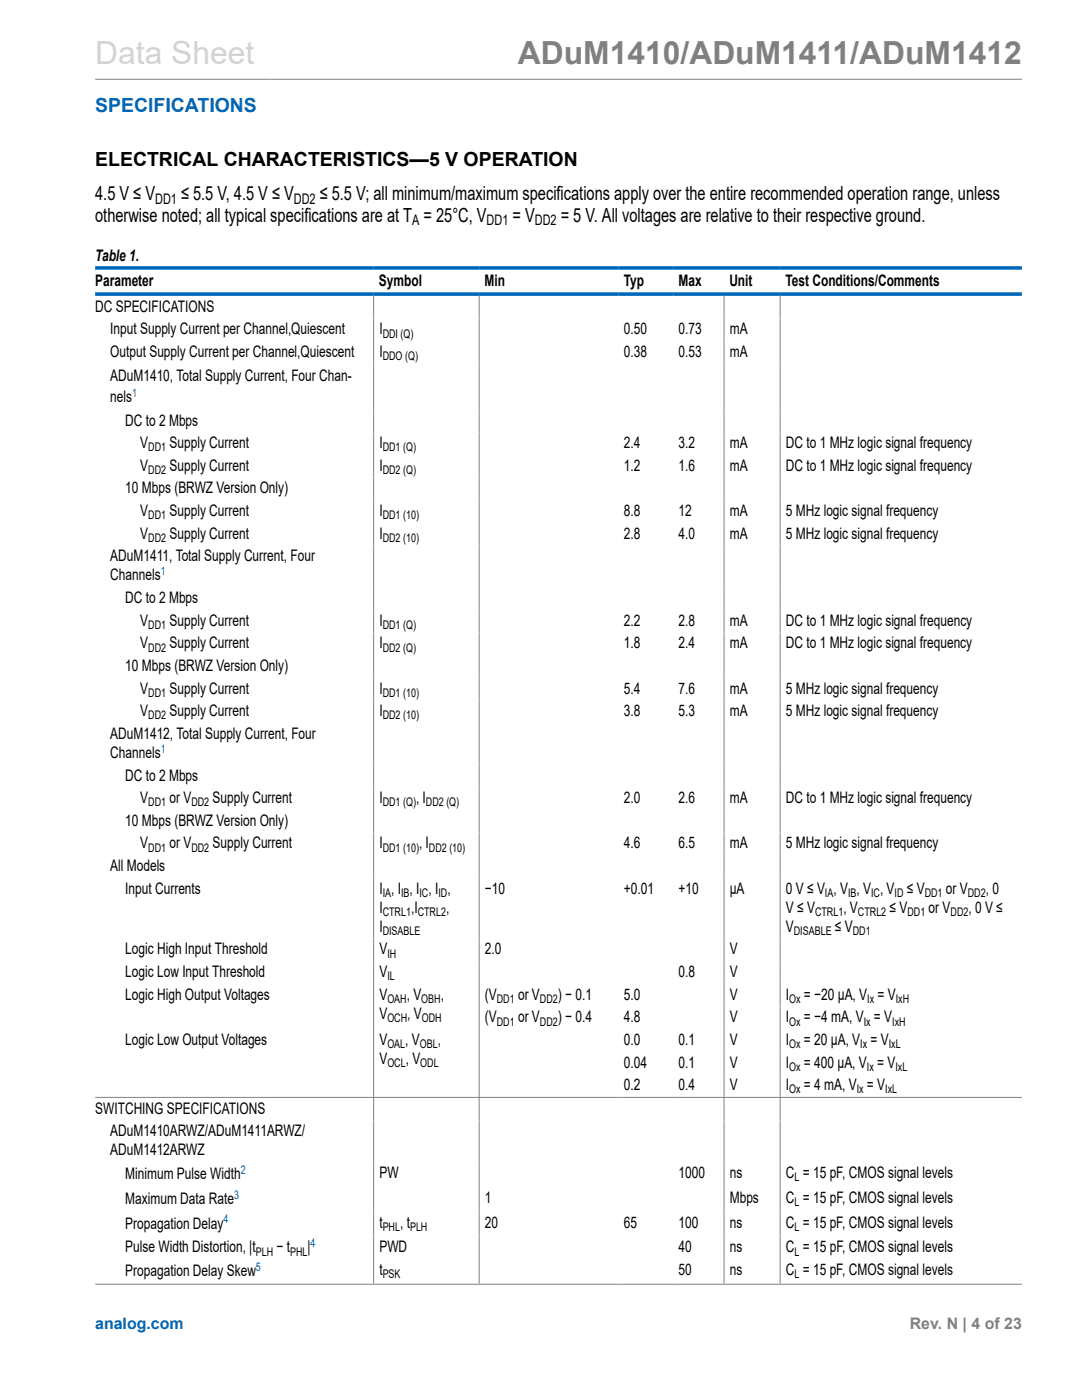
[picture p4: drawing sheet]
<svg xmlns="http://www.w3.org/2000/svg" width="216mm" height="279mm" viewBox="0 0 216 279" stroke-linecap="round" stroke-linejoin="round" font-family="sans-serif">
<defs><g id="words">
<text font-size="6.3" fill="#d3d3d3" x="19" y="12.7">Data Sheet</text>
<text font-size="6.3" fill="#808080" x="103.3" y="12.7">ADuM1410/ADuM1411/ADuM1412</text>
<text font-size="3.9" fill="#0067b8" x="19" y="22.3">SPECIFICATIONS</text>
<g font-size="3.9">
<text x="19" y="33.2">ELECTRICAL CHARACTERISTICS—5 V OPERATION</text>
<text x="19" y="40">4.5 V ≤ V</text>
<text x="36.1" y="40">≤ 5.5 V, 4.5 V ≤ V</text>
<text x="63.8" y="40">≤ 5.5 V; all minimum/maximum specifications apply over the entire recommended operation range, unless</text>
<text x="19" y="44.2">otherwise noted; all typical specifications are at T = 25°C, V</text>
<text x="102.3" y="44.2">= V</text>
<text x="111.9" y="44.2">= 5 V. All voltages are relative to their respective ground.</text>
</g>
<g font-size="3.2">
<text x="19" y="52.1">Table 1.</text>
<text x="19" y="57">Parameter</text>
<text x="75.6" y="57">Symbol</text>
<text x="96.7" y="57">Min</text>
<text x="124.5" y="57">Typ</text>
<text x="135.4" y="57">Max</text>
<text x="145.5" y="57">Unit</text>
<text x="156.7" y="57">Test Conditions/Comments</text>
<text x="19" y="62.2">DC SPECIFICATIONS</text>
<text x="22" y="66.7">Input Supply Current per Channel,Quiescent</text>
<text x="22" y="71.2">Output Supply Current per Channel,Quiescent</text>
<text x="75.7" y="66.7">I</text>
<text x="75.7" y="71.2">I</text>
<text x="124.5" y="71.2">0.38</text>
<text x="124.5" y="66.7">0.50</text>
<text x="135.4" y="71.2">0.53</text>
<text x="135.4" y="66.7">0.73</text>
<text x="145.6" y="71.2">mA</text>
<text x="145.6" y="66.7">mA</text>
<text x="22" y="76">ADuM1410, Total Supply Current, Four Chan-</text>
<text x="22" y="80.2">nels</text>
<text x="25" y="84.9">DC to 2 Mbps</text>
<text x="28" y="89.5">V</text>
<text x="33.8" y="89.5">Supply Current</text>
<text x="75.7" y="89.5">I</text>
<text x="124.5" y="89.5">2.4</text>
<text x="135.4" y="89.5">3.2</text>
<text x="145.6" y="89.5">mA</text>
<text x="156.8" y="89.5">DC to 1 MHz logic signal frequency</text>
<text x="28" y="94">V</text>
<text x="33.8" y="94">Supply Current</text>
<text x="75.7" y="94">I</text>
<text x="124.5" y="94">1.2</text>
<text x="135.4" y="94">1.6</text>
<text x="145.6" y="94">mA</text>
<text x="156.8" y="94">DC to 1 MHz logic signal frequency</text>
<text x="25" y="98.5">10 Mbps (BRWZ Version Only)</text>
<text x="28" y="103">V</text>
<text x="28" y="107.5">V</text>
<text x="33.8" y="103">Supply Current</text>
<text x="33.8" y="107.5">Supply Current</text>
<text x="75.7" y="103">I</text>
<text x="75.7" y="107.5">I</text>
<text x="124.5" y="103">8.8</text>
<text x="124.5" y="107.5">2.8</text>
<text x="135.4" y="103">12</text>
<text x="135.4" y="107.5">4.0</text>
<text x="145.6" y="103">mA</text>
<text x="145.6" y="107.5">mA</text>
<text x="156.8" y="103">5 MHz logic signal frequency</text>
<text x="156.8" y="107.5">5 MHz logic signal frequency</text>
<text x="22" y="112">ADuM1411, Total Supply Current, Four</text>
<text x="22" y="115.8">Channels</text>
<text x="25" y="120.4">DC to 2 Mbps</text>
<text x="28" y="124.9">V</text>
<text x="33.8" y="124.9">Supply Current</text>
<text x="75.7" y="124.9">I</text>
<text x="124.5" y="124.9">2.2</text>
<text x="135.4" y="124.9">2.8</text>
<text x="145.6" y="124.9">mA</text>
<text x="156.8" y="124.9">DC to 1 MHz logic signal frequency</text>
<text x="28" y="129.4">V</text>
<text x="33.8" y="129.4">Supply Current</text>
<text x="75.7" y="129.4">I</text>
<text x="124.5" y="129.4">1.8</text>
<text x="135.4" y="129.4">2.4</text>
<text x="145.6" y="129.4">mA</text>
<text x="156.8" y="129.4">DC to 1 MHz logic signal frequency</text>
<text x="25" y="133.9">10 Mbps (BRWZ Version Only)</text>
<text x="28" y="138.4">V</text>
<text x="28" y="142.9">V</text>
<text x="33.8" y="138.4">Supply Current</text>
<text x="33.8" y="142.9">Supply Current</text>
<text x="75.7" y="138.4">I</text>
<text x="75.7" y="142.9">I</text>
<text x="124.5" y="138.4">5.4</text>
<text x="124.5" y="142.9">3.8</text>
<text x="135.4" y="138.4">7.6</text>
<text x="135.4" y="142.9">5.3</text>
<text x="145.6" y="138.4">mA</text>
<text x="145.6" y="142.9">mA</text>
<text x="156.8" y="138.4">5 MHz logic signal frequency</text>
<text x="156.8" y="142.9">5 MHz logic signal frequency</text>
<text x="22" y="147.4">ADuM1412, Total Supply Current, Four</text>
<text x="22" y="151.3">Channels</text>
<text x="25" y="155.8">DC to 2 Mbps</text>
<text x="28" y="160.3">V</text>
<text x="33.8" y="160.3">or V</text>
<text x="42.4" y="160.3">Supply Current</text>
<text x="75.7" y="160.3">I</text>
<text x="83" y="160.3">, I</text>
<text x="124.5" y="160.3">2.0</text>
<text x="135.4" y="160.3">2.6</text>
<text x="145.6" y="160.3">mA</text>
<text x="156.8" y="160.3">DC to 1 MHz logic signal frequency</text>
<text x="25" y="164.8">10 Mbps (BRWZ Version Only)</text>
<text x="22" y="173.8">All Models</text>
<text x="28" y="169.3">V</text>
<text x="33.8" y="169.3">or V</text>
<text x="42.4" y="169.3">Supply Current</text>
<text x="75.7" y="169.3">I</text>
<text x="83.6" y="169.3">, I</text>
<text x="124.5" y="169.3">4.6</text>
<text x="135.4" y="169.3">6.5</text>
<text x="145.6" y="169.3">mA</text>
<text x="156.8" y="169.3">5 MHz logic signal frequency</text>
<text x="25" y="178.4">Input Currents</text>
<text x="75.7" y="178.4">I , I , I , I ,</text>
<text x="96.8" y="178.4">−10</text>
<text x="124.5" y="178.4">+0.01</text>
<text x="135.4" y="178.4">+10</text>
<text x="145.6" y="178.4">µA</text>
<text x="156.8" y="178.4">0 V ≤ V , V , V , V</text>
<text x="181" y="178.4">≤ V</text>
<text x="188.7" y="178.4">or V</text>
<text x="196.7" y="178.4">, 0</text>
<text x="75.7" y="186">I</text>
<text x="75.7" y="182.2">I</text>
<text x="82" y="182.2">,I</text>
<text x="89" y="182.2">,</text>
<text x="156.8" y="182.2">V ≤ V</text>
<text x="156.8" y="186">V</text>
<text x="166.6" y="186">≤ V</text>
<text x="168.3" y="182.2">, V</text>
<text x="177.5" y="182.2">≤ V</text>
<text x="185.3" y="182.2">or V</text>
<text x="193.2" y="182.2">, 0 V ≤</text>
<text x="25" y="190.5">Logic High Input Threshold</text>
<text x="75.7" y="190.5">V</text>
<text x="96.8" y="190.5">2.0</text>
<text x="145.6" y="190.5">V</text>
<text x="25" y="195">Logic Low Input Threshold</text>
<text x="75.7" y="195">V</text>
<text x="135.4" y="195">0.8</text>
<text x="145.6" y="195">V</text>
<text x="25" y="199.5">Logic High Output Voltages</text>
<text x="75.7" y="199.5">V</text>
<text x="75.7" y="203.3">V</text>
<text x="81.2" y="199.5">, V</text>
<text x="81.3" y="203.3">, V</text>
<text x="87.9" y="199.5">,</text>
<text x="96.8" y="199.5">(V</text>
<text x="103.4" y="199.5">or V</text>
<text x="111.3" y="199.5">) − 0.1</text>
<text x="124.5" y="199.5">5.0</text>
<text x="145.6" y="199.5">V</text>
<text x="156.8" y="199.5">I</text>
<text x="160.4" y="199.5">= −20 µA, V = V</text>
<text x="25" y="208.5">Logic Low Output Voltages</text>
<text x="75.7" y="208.5">V</text>
<text x="80.9" y="208.5">, V</text>
<text x="87.3" y="208.5">,</text>
<text x="96.8" y="204">(V</text>
<text x="103.4" y="204">or V</text>
<text x="111.3" y="204">) − 0.4</text>
<text x="124.5" y="204">4.8</text>
<text x="124.5" y="208.5">0.0</text>
<text x="135.4" y="208.5">0.1</text>
<text x="145.6" y="204">V</text>
<text x="145.6" y="208.5">V</text>
<text x="156.8" y="204">I</text>
<text x="156.8" y="208.5">I</text>
<text x="160.4" y="204">= −4 mA, V = V</text>
<text x="160.4" y="208.5">= 20 µA, V = V</text>
<text x="75.7" y="212.4">V</text>
<text x="81" y="212.4">, V</text>
<text x="124.5" y="213.1">0.04</text>
<text x="135.4" y="213.1">0.1</text>
<text x="145.6" y="213.1">V</text>
<text x="156.8" y="213.1">I</text>
<text x="160.4" y="213.1">= 400 µA, V = V</text>
<text x="124.5" y="217.6">0.2</text>
<text x="135.4" y="217.6">0.4</text>
<text x="145.6" y="217.6">V</text>
<text x="156.8" y="217.6">I</text>
<text x="160.4" y="217.6">= 4 mA, V = V</text>
<text x="19" y="222.3">SWITCHING SPECIFICATIONS</text>
<text x="22" y="226.8">ADuM1410ARWZ/ADuM1411ARWZ/</text>
<text x="22" y="230.6">ADuM1412ARWZ</text>
<text x="25" y="235.3">Minimum Pulse Width</text>
<text x="75.7" y="235.1">PW</text>
<text x="135.4" y="235.1">1000</text>
<text x="145.6" y="235.1">ns</text>
<text x="156.8" y="235.1">C = 15 pF, CMOS signal levels</text>
<text x="25" y="240.3">Maximum Data Rate</text>
<text x="25" y="245.2">Propagation Delay</text>
<text x="75.7" y="245">t</text>
<text x="79.8" y="245">, t</text>
<text x="96.8" y="245">20</text>
<text x="96.8" y="240.1">1</text>
<text x="124.5" y="245">65</text>
<text x="135.4" y="245">100</text>
<text x="145.6" y="245">ns</text>
<text x="145.6" y="240.1">Mbps</text>
<text x="156.8" y="245">C = 15 pF, CMOS signal levels</text>
<text x="156.8" y="240.1">C = 15 pF, CMOS signal levels</text>
<text x="25" y="249.9">Pulse Width Distortion, |t</text>
<text x="55.2" y="249.9">− t</text>
<text x="61.4" y="249.9">|</text>
<text x="75.7" y="249.9">PWD</text>
<text x="135.4" y="249.9">40</text>
<text x="145.6" y="249.9">ns</text>
<text x="156.8" y="249.9">C = 15 pF, CMOS signal levels</text>
<text x="25" y="254.7">Propagation Delay Skew</text>
<text x="75.7" y="254.4">t</text>
<text x="135.4" y="254.4">50</text>
<text x="145.6" y="254.4">ns</text>
<text x="156.8" y="254.4">C = 15 pF, CMOS signal levels</text>
</g>
<text font-size="3.2" fill="#0067b8" x="19" y="265.3">analog.com</text>
<text font-size="3.2" fill="#808080" x="181.5" y="265.3">Rev. N | 4 of 23</text>
<g font-size="2.9">
<text x="31" y="40.8">DD1</text>
<text x="58.6" y="40.8">DD2</text>
<text x="82.3" y="45">A</text>
<text x="97.1" y="45">DD1</text>
<text x="106.7" y="45">DD2</text>
</g>
<g font-size="2.4">
<text x="76.4" y="71.9">DDO (Q)</text>
<text x="76.4" y="67.4">DDI (Q)</text>
<text x="29.6" y="94.6">DD2</text>
<text x="29.6" y="90.1">DD1</text>
<text x="76.4" y="90.1">DD1 (Q)</text>
<text x="76.4" y="94.6">DD2 (Q)</text>
<text x="29.6" y="103.6">DD1</text>
<text x="76.4" y="103.6">DD1 (10)</text>
<text x="29.6" y="108.1">DD2</text>
<text x="76.4" y="108.1">DD2 (10)</text>
<text x="29.6" y="125.5">DD1</text>
<text x="76.4" y="125.5">DD1 (Q)</text>
<text x="29.6" y="130">DD2</text>
<text x="76.4" y="130">DD2 (Q)</text>
<text x="29.6" y="139.1">DD1</text>
<text x="29.6" y="143.6">DD2</text>
<text x="76.4" y="139.1">DD1 (10)</text>
<text x="76.4" y="143.6">DD2 (10)</text>
<text x="29.6" y="160.9">DD1</text>
<text x="38.2" y="160.9">DD2</text>
<text x="76.4" y="160.9">DD1 (Q)</text>
<text x="85" y="160.9">DD2 (Q)</text>
<text x="29.6" y="170">DD1</text>
<text x="38.2" y="170">DD2</text>
<text x="76.4" y="170">DD1 (10)</text>
<text x="85.6" y="170">DD2 (10)</text>
<text x="76.4" y="179">IA</text>
<text x="80" y="179">IB</text>
<text x="83.7" y="179">IC</text>
<text x="87.5" y="179">ID</text>
<text x="164.6" y="179">IA</text>
<text x="169.2" y="179">IB</text>
<text x="173.8" y="179">IC</text>
<text x="178.5" y="179">ID</text>
<text x="184.5" y="179">DD1</text>
<text x="193.1" y="179">DD2</text>
<text x="76.4" y="182.8">CTRL1 CTRL2</text>
<text x="162.6" y="182.8">CTRL1</text>
<text x="171.2" y="182.8">CTRL2</text>
<text x="181.1" y="182.8">DD1</text>
<text x="189.7" y="182.8">DD2</text>
<text x="76.4" y="186.6">DISABLE</text>
<text x="77.3" y="191.1">IH</text>
<text x="158.4" y="186.6">DISABLE</text>
<text x="170.2" y="186.6">DD1</text>
<text x="77.3" y="195.6">IL</text>
<text x="77.3" y="204">OCH</text>
<text x="77.3" y="200.2">OAH</text>
<text x="84.1" y="200.2">OBH</text>
<text x="84.2" y="204">ODH</text>
<text x="99.1" y="200.2">DD1</text>
<text x="107.7" y="200.2">DD2</text>
<text x="157.5" y="200.2">Ox</text>
<text x="173" y="200.2">Ix</text>
<text x="178.7" y="200.2">IxH</text>
<text x="77.3" y="209.2">OAL</text>
<text x="83.8" y="209.2">OBL</text>
<text x="99.1" y="204.7">DD1</text>
<text x="107.7" y="204.7">DD2</text>
<text x="157.5" y="204.7">Ox</text>
<text x="157.5" y="209.2">Ox</text>
<text x="171.7" y="209.2">Ix</text>
<text x="172.3" y="204.7">Ix</text>
<text x="177.3" y="209.2">IxL</text>
<text x="178" y="204.7">IxH</text>
<text x="77.3" y="213">OCL</text>
<text x="83.9" y="213">ODL</text>
<text x="157.5" y="213.7">Ox</text>
<text x="173" y="213.7">Ix</text>
<text x="178.7" y="213.7">IxL</text>
<text x="157.5" y="218.2">Ox</text>
<text x="170.9" y="218.2">Ix</text>
<text x="176.6" y="218.2">IxL</text>
<text x="158.5" y="235.7">L</text>
<text x="76.4" y="245.6">PHL</text>
<text x="81.8" y="245.6">PLH</text>
<text x="158.5" y="245.6">L</text>
<text x="158.5" y="240.7">L</text>
<text x="51" y="250.6">PLH</text>
<text x="57.9" y="250.6">PHL</text>
<text x="158.5" y="250.6">L</text>
<text x="76.4" y="255.1">PSK</text>
<text x="158.5" y="255.1">L</text>
</g>
<g font-size="2.4" fill="#0067b8">
<text x="26.4" y="79.2">1</text>
<text x="32.1" y="114.8">1</text>
<text x="32.1" y="150.2">1</text>
<text x="46.7" y="239.2">3</text>
<text x="48" y="234.3">2</text>
<text x="44.6" y="244.1">4</text>
<text x="62" y="248.9">4</text>
<text x="51.1" y="253.6">5</text>
</g>
</g></defs>
<path d="M19 15.8h184.9M74.6 59v197.2M95.6 59v197.2M144.5 59v197.2M155.7 59v197.2M19 219h184.9M19 256.3h184.9" fill="none" stroke="#808080" stroke-width=".2"/>
<path d="M19 53.5h184.9M19 58.7h184.9" fill="none" stroke="#0067b8" stroke-width=".71"/>
<use href="#words"/>
</svg>
